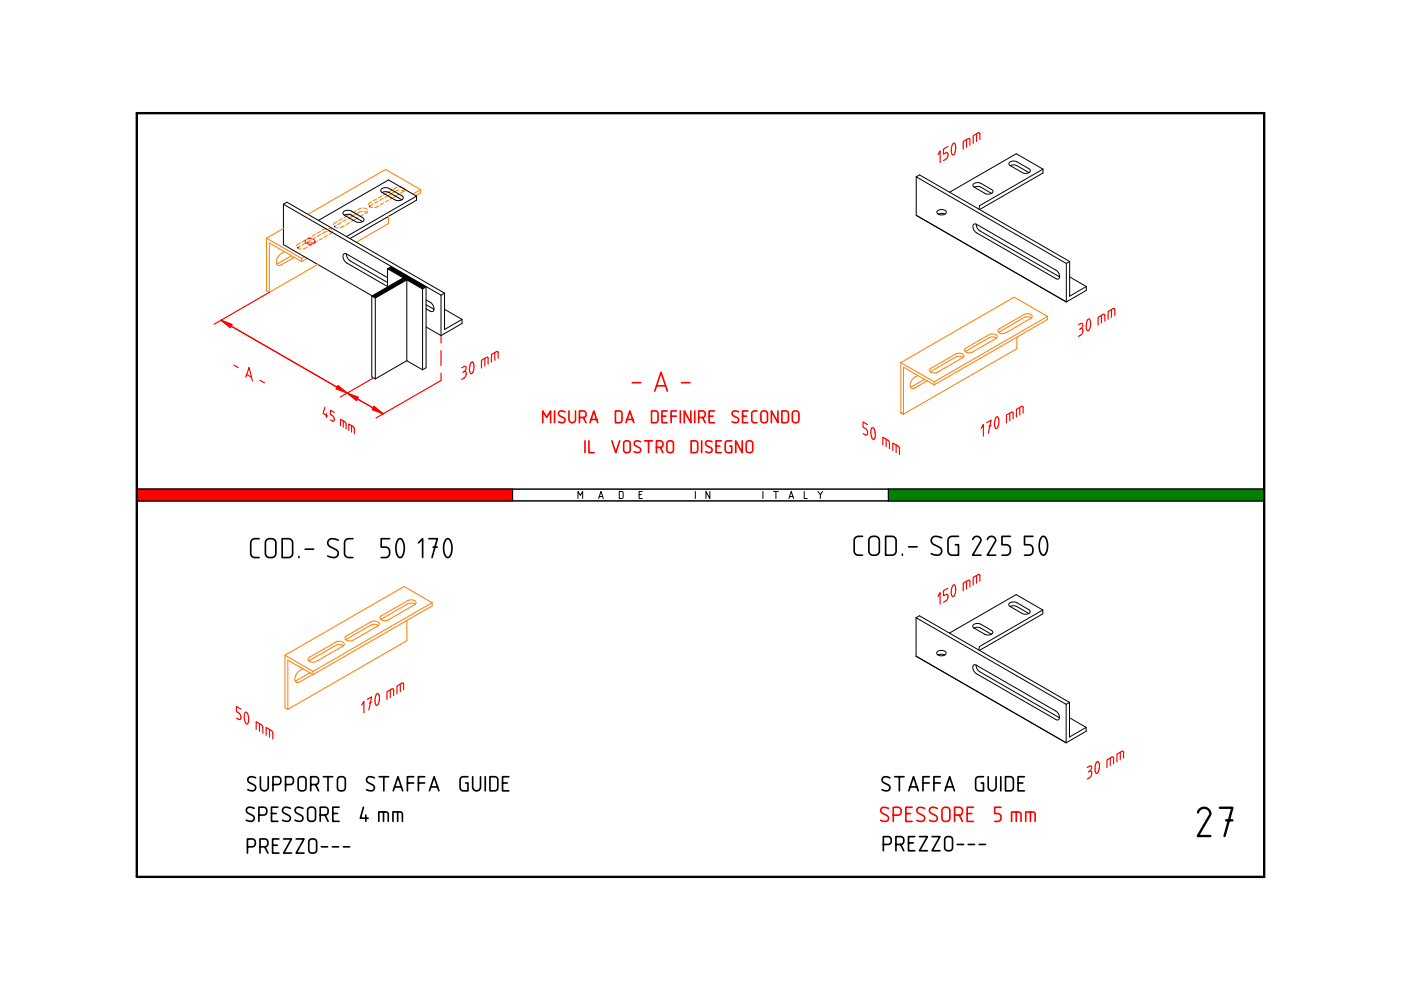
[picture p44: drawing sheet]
<svg xmlns="http://www.w3.org/2000/svg" width="297mm" height="210mm" viewBox="0 0 297 210" stroke-linecap="round" stroke-linejoin="round" font-family="sans-serif">
<path d="M29 24h239M29 185.9h239" fill="none" stroke="#000" stroke-width=".5"/>
<g fill="none" stroke="#000" stroke-width=".21">
<path d="M108.7 103.7h79.7v2.5h-79.7zM122.5 105.7v-1.5l.5 .8 .5-.8v1.5M126.9 105.7l.5-1.5 .5 1.5M127.1 105.3h.7M131.3 104.2h.6l.2 .2v1l-.2 .3h-.6zM135.5 104.9h.5M136.2 104.2h-.7v1.5h.7M147.4 104.2v1.5M150.5 104.2v1.5l-.8-1.5v1.5M161.8 104.2v1.5M164 104.2h1M164.5 104.2v1.5"/>
<path d="M167.3 105.7l.5-1.5 .5 1.5M167.4 105.3h.7M170.5 104.2v1.5h.7M173.4 104.2l.5 .7v.8M174.4 104.2l-.5 .7"/>
</g>
<path d="M29 106.2h79.7M29 103.7h79.7M188.4 103.7h79.6v2.5h-79.6" fill="none" stroke="#000" stroke-width=".3"/>
<path d="M188.4 103.7h79.6v2.5h-79.6z" fill-rule="evenodd" fill="#008000"/>
<path d="M29 103.7v2.5" fill="none" stroke="#000" stroke-width=".3"/>
<path d="M29 103.7h79.7v2.5h-79.7z" fill-rule="evenodd" fill="#f00"/>
<path d="M29 24v161.9M268 24v161.9M254 172.3a1.3 1.3 0 0 1 1.5-1 1.3 1.3 0 0 1 1 1.5l-2.5 4.5h2.6M258.6 171.3h2.7l-1.7 6M260 173.9h1.3" fill="none" stroke="#000" stroke-width=".5"/>
<g fill="none" stroke="#000" stroke-width=".21">
<path d="M194.3 37.5v8.2l31.8 18.3M194.3 37.5l31.8 18.4M194.3 37.5l.7-.4 31.8 18.3M206.4 39l.6-.3 .9 .1 2.4 1.4 .2 .5-.6 .4h-1l-2.4-1.5-.2-.3zM206.6 39.7l.5-.2 .7 .1 2.4 1.4M214 34.4l.7-.2 .8 .1 2.7 1.5 .2 .5-.6 .4h-.9l-2.8-1.6-.2-.4zM214.2 35.1l.6-.1h.6l2.8 1.6M218.2 36.6h.1M221.1 35.9l-13.4 7.7-.1 .7M221.1 35.9l-5.6-3.3-14.2 8.2M221.1 35.9v.8l-13.4 7.7M60.1 43.3v8.6l18.8 10.8"/>
<path d="M60.1 43.3l33.4 19.3M60.1 43.3l.7-.4 33.4 19.3M63.2 52.5l-.1 .1M71 48l-.1 .1M72.8 44.9l.8-.3 .8 .1 2.6 1.5 .2 .5-.7 .4-1-.1-2.6-1.5-.2-.3zM73 45.6l.6-.2 .7 .1 2.6 1.5M73.5 53.8l.1 .8 .6 .7 8 4.6M76.9 47h.1M78.4 43.7l-.1 .1M80.9 40.1l.7-.3 .8 .1 2.9 1.6 .2 .3v.3l-.7 .4-1-.1-2.9-1.7-.2-.3zM81 40.8l.7-.2 .6 .1 2.9 1.7M82.2 58.9l-8.7-5-.4-.1-.3 .2v.9l.6 .8 8.8 5.1"/>
<path d="M82.2 57l.7-.4 7.4 4.2M82.2 57l3.3 1.9-6.7 3.9M82.2 57v3.8M85.2 42.4h.1M86.2 59.3l3.4 2M86.2 59.3l-6.6 3.9M86.2 59.3v17.2M88.3 41.6l-5.9-3.4-14.9 8.5M88.3 41.6v.8l-14.1 8.2M88.3 41.6l-14.8 8.6M198.8 44.7l.5-.2h.6l.6 .2 .1 .4-.4 .4-.9 .1-.6-.4zM198.9 45.4l.7-.2 .7 .2"/>
<path d="M206.4 47.6h.6l16.9 9.7 .7 .8v.9l-.3 .2-.4-.1-16.9-9.8-.6-.9-.1-.5zM207 47.5l.2 .8 .5 .6 17 9.8M210.2 41h.1M226.1 55.9v8.1M226.8 55.4v7.4l3.5-2M226.8 58.7l3.5 2.1M226.8 55.4l-.7 .5M78.8 62.8l.8 .4M78.8 62.8v17.1l.8 .4M79.6 63.2v17.1M86.2 76.5l3.4 1.9M86.2 76.5l-6.6 3.8"/>
<path d="M89.6 61.3v17.1M90.3 63.6l1.3 .8 .3 .6 .1 .5-.1 .4-.3 .2-1.3-.6M90.3 69.3l3.2 1.9M90.3 64.6l1.7 1M90.3 60.8l-.7 .5M90.3 60.8v17.2l-.7 .4M93.5 62.6v8.6M94.2 62.2v7.7l3.8-2.2M94.2 65.6l3.8 2.1M94.2 62.2l-.7 .4M98 67.7v.9l-4.5 2.6M230.3 60.8v.8l-4.2 2.4"/>
<path d="M29 106.2h239M29 103.7h239M108.7 103.7v2.5M188.4 103.7v2.5M194.2 131v8.1l31.8 18.4M194.2 131l31.8 18.3M194.2 131l.7-.4 31.9 18.3M198.7 138.2l.5-.3h.7l.5 .3 .2 .3-.5 .5h-.8l-.6-.3zM198.9 138.9l.7-.2 .7 .2M206.4 132.5l.6-.3 .8 .1 2.5 1.4 .2 .5-.7 .4-.9-.1-2.5-1.4-.2-.3zM206.5 133.2l.6-.2 .6 .1 2.5 1.4M210.2 134.5h.1"/>
<path d="M214 127.9l.7-.3 .8 .1 2.7 1.6 .2 .5-.6 .4-1-.1-2.7-1.6-.2-.3zM214.2 128.6l.6-.2 .6 .1 2.7 1.6M218.1 130.1h.1M221.1 129.3l-13.4 7.8-.2 .7M221.1 129.3l-5.7-3.2-14.1 8.1M221.1 129.3v.9l-13.4 7.7M206.4 141h.6l16.9 9.8 .6 .8v.9l-.2 .2-.4-.1-16.9-9.8-.7-.9-.1-.5zM207 141l.1 .8 .6 .6 16.9 9.8M226 149.3v8.2M226.8 148.9v7.4l3.5-2.1M226.8 152.2l3.5 2M226.8 148.9l-.8 .4"/>
<path d="M230.3 154.2v.8l-4.3 2.5"/>
</g>
<g fill="none" stroke="#ff7f00" stroke-width=".21">
<path d="M84.2 39.7l-.9 .5M84.6 39.6l.8 .2 .4 .4-.2 .3-.8 .5M56.5 50.5v11.1l.6 .4M56.5 50.5l7.4 4.3M60.1 48.4l-3.6 2.1M60.3 53.4l-.9 .6-.6 .7-.2 .9 .3 .6h.6l2.9-1.6M61.8 54.2l-3.1 1.7M63 52.5l.8 .3M63.7 51.5l-.8 .7M63.7 52.2l-.5 .3M63.9 55.5l-6.8-4v10.5M63.9 54.8v.7"/>
<path d="M64.5 54.4l-.6 .4M64.7 50.9l-.7 .4M64.7 51.6l-.7 .4M65.1 54.8l-1.2 .7M65.1 52.4l-.9 .4M65.8 50.3l-.7 .4M65.8 51l-.7 .4M66.2 51.8l-.7 .4M66.9 49.7l-.7 .4M66.9 50.3l-.7 .5M67.3 51.1l-.7 .4M67.4 56.1l-10.3 5.9"/>
<path d="M67.9 49l-.7 .5M67.9 49.7l-.7 .4M68.4 50.5l-.8 .4M69.2 48.4l-.9 .4M69.4 49.1l-1.1 .4M69.4 49.9l-.7 .4M69.6 48.4l.8 .3M69.8 49.1l.6 .2M70.6 49.1l-.8 .6M70.8 48l.8 .3M71.3 47.8l-.3 .2M71.5 47l-.6 .4-.2 .3"/>
<path d="M72.3 47.2l-.7 .4M72.6 46.4l-.7 .4M73 47.8l-1 .5M73.4 46.6l-.7 .4M74.1 47.2l-.7 .4M74.4 45.3l-1.5 .9M75.3 45.5l-1.5 .9M75.5 44.7l-.7 .4M76 46.1l-1.6 .9M76.7 44.1l-.8 .4M76.8 44.8l-1.1 .5M77 45.5l-.7 .4"/>
<path d="M77.1 44.1l.7 .3M77.2 44.8l.6 .3M78 44.8l-.6 .5M78.3 43.7l.7 .3M78.8 42.8l-.7 .6M79.1 43.3l-.7 .4M79.8 42.2l-.7 .4M80.1 42.7l-.7 .4M80.3 43.7l-.9 .3M80.9 41.6l-.7 .4M81.2 42.1l-.7 .4M81.3 43l-.7 .4"/>
<path d="M82.4 45.9v1.5l-6.9 4M82.4 42.4l-.7 .4M83 40.4l-1.7 1M84.5 41.2l-1.7 1M84.6 40.3l-.6 .2-2.4 1.4M85 40.3l.6 .3M89.2 40.2l-1.6 1M89.2 40.2v.7l-1 .6M89.2 40.2l-7.4-4.3-16.5 9.5M191 76.9v10.6M191 76.9l7.1 4.1M194.6 79.6l-.9 .6-.5 .7-.2 .8 .3 .6h.6l2.7-1.5"/>
<path d="M197.2 78.2l5.6-3.2 .9-.1 .6 .4-.2 .5-5.5 3.2-.6 .1-.6-.2-.3-.3zM204.2 75.8l-.7-.3-.7 .1-5.6 3.2M204.6 73.9l5.3-3 .9-.1 .6 .4-.2 .6-5.1 2.9-.7 .1-.6-.1-.3-.4zM211.3 71.7l-.7-.2-.8 .1-5.1 3M211.7 69.9l5.6-3.3 .9-.1 .6 .5-.2 .5-5.5 3.1-.6 .1-.6-.1-.3-.4zM215.6 71.5v2.4l-24 13.9v-9.9l6.5 3.7M218.7 67.4l-.7-.2-.8 .1-5.5 3.2M222.1 67.1l-24 13.9M222.1 67.1v.6l-24 13.9M222.1 67.1l-7.1-4.1-24 13.9M196 80.4l-3 1.7M198.1 81v.6"/>
<path d="M199.6 80.7h.1M60.4 138.9l6 3.5M60.4 138.9v11.2l.6 .3M65.5 139.5l5.8-3.4 1-.1 .7 .4v.3l-.3 .3-5.7 3.3-.7 .1-.6-.2-.4-.3zM72.8 136.9l-.7-.2-.8 .1-5.8 3.3M73.3 135l5.5-3.2 .9-.1 .7 .5v.2l-.3 .3-5.3 3.1-.7 .1-.6-.2-.4-.3zM80.2 132.6l-.7-.2-.8 .1-5.4 3.1M80.7 130.7l5.9-3.4 .9-.1 .7 .5v.2l-.3 .3-5.7 3.3-.7 .1-.6-.2-.3-.3zM86.3 131.6v4.2l-25.3 14.6M88 128.1l-.7-.2-.8 .1-5.8 3.3M91.6 127.8l-5.9-3.4-25.3 14.5M91.6 127.8l-25.2 14.6"/>
<path d="M91.6 127.8v.7l-25.2 14.5M63.6 141.5h.1M64.2 141.8h.1M64.2 141.8l-.9 .6-.6 .7-.2 1 .3 .6 .6-.1 2.9-1.6M65.7 142.7h.1M65.7 142.7l-3.1 1.7M66.4 143l-5.4-3v10.4M66.4 142.4v.6"/>
</g>
<path d="M64.9 50.8l-.2 .4 .2 .3M65.2 51.7l.9 .1M65.5 51.4l-.5 .2M66.1 50.6h-.9M66.5 50.7l.3 .4-.1 .3-.2 .2-.6-.2" fill="none" stroke="#f00" stroke-width=".21"/>
<path d="M82.2 57l.7-.4 7.4 4.2-.7 .5-3.4-2-6.6 3.9-.8-.4 6.7-3.9z" fill-rule="evenodd" fill="#000"/>
<path d="M191 87.5l.6 .3" fill="none" stroke="#ff7f00" stroke-width=".35"/>
<g fill="none" stroke="#000" stroke-width=".35">
<path d="M54.9 114.2h-.9a.89 .89 0 0 0-.8 .9v2.2a.89 .89 0 0 0 .8 .9h.9M56.5 114.5l.5-.3h.6a.89 .89 0 0 1 .9 .9v2.2a.89 .89 0 0 1-.9 .9h-.4a.89 .89 0 0 1-.9-.9v-2.3zM59.8 114.2h1.4a.89 .89 0 0 1 .8 .9v2.2a.89 .89 0 0 1-.8 .9h-1.4zM63.4 118v.2M64.7 116.4h1.8M71.7 114.5a1.47 1.47 0 0 0-2.1 .2 .89 .89 0 0 0 .4 1.2l1.2 .6a.95 .95 0 0 1 .3 1.4 .95 .95 0 0 1-1.3 .2l-.7-.2M74.8 114.2h-.9a.89 .89 0 0 0-.9 .9v2.2a.89 .89 0 0 0 .9 .9h.9M82.6 114.2h-1.8v1.8h.9a.89 .89 0 0 1 .9 .9v.4a.89 .89 0 0 1-.9 .9h-.9M84.5 114.4l.3-.2a1.03 1.03 0 0 1 .8 1.1 2.73 2.73 0 0 1-.6 2.9h-.2a1.03 1.03 0 0 1-.8-1.1 3.3 3.3 0 0 1 .5-2.7zM88.7 115.1l.9-.9v4M90.9 114.2h1.8l-1.1 4M91.8 116h.9"/>
<path d="M94.6 114.4l.3-.2a1.03 1.03 0 0 1 .8 1.1 2.73 2.73 0 0 1-.6 2.9h-.2a1.03 1.03 0 0 1-.8-1.1 3.3 3.3 0 0 1 .5-2.7zM182.9 113.7h-.9a.89 .89 0 0 0-.9 .9v2.2a.89 .89 0 0 0 .9 .9h.9M184.5 114l.4-.3h.6a.89 .89 0 0 1 .9 .9v2.2a.89 .89 0 0 1-.9 .9h-.4a.89 .89 0 0 1-.9-.9v-2.3zM187.8 113.7h1.3a.89 .89 0 0 1 .9 .9v2.2a.89 .89 0 0 1-.9 .9h-1.3zM191.3 117.5v.2M192.7 115.9h1.7M199.7 114a1.47 1.47 0 0 0-2.2 .2 .89 .89 0 0 0 .4 1.2l1.3 .6a.95 .95 0 0 1 .3 1.4 .95 .95 0 0 1-1.3 .2l-.8-.2M203.2 113.7h-1.3a.89 .89 0 0 0-.9 .9v2.2a.89 .89 0 0 0 .9 .9h1.3v-2.2h-.7M206.2 114.4a.87 .87 0 0 1 1.1-.7 .87 .87 0 0 1 .6 1.1l-1.7 2.9h1.8M209.4 114.4a.87 .87 0 0 1 1-.7 .87 .87 0 0 1 .6 1.1l-1.7 2.9h1.8M214.2 113.7h-1.8v1.8h.9a.89 .89 0 0 1 .9 .9v.4a.89 .89 0 0 1-.9 .9h-.9M219 113.7h-1.8v1.8h.9a.89 .89 0 0 1 .9 .9v.4a.89 .89 0 0 1-.9 .9h-.9"/>
<path d="M220.9 113.9l.3-.2a1.03 1.03 0 0 1 .8 1.1 2.73 2.73 0 0 1-.7 2.9h-.1a1.03 1.03 0 0 1-.8-1.1 3.3 3.3 0 0 1 .5-2.7zM52.5 179.5h1a.67 .67 0 0 0 .6-.6v-.4a.67 .67 0 0 0-.6-.6h-1v3M53.9 171.4a1.03 1.03 0 0 0-1.6 .2 .67 .67 0 0 0 .3 .8l.9 .5a.67 .67 0 0 1 .3 .8 .67 .67 0 0 1-.7 .4l-.9-.2M54.2 164.9a1.03 1.03 0 0 0-1.6 .2 .67 .67 0 0 0 .3 .8l.9 .5a.67 .67 0 0 1 .4 .9 .67 .67 0 0 1-.8 .4l-.9-.3M54.9 172.8h1a.67 .67 0 0 0 .7-.7v-.3a.67 .67 0 0 0-.7-.7h-1v3M55.1 179.5h1a.67 .67 0 0 0 .7-.6v-.4a.67 .67 0 0 0-.7-.6h-1v3M55.2 164.7v2.1a.83 .83 0 0 0 .8 .9 .83 .83 0 0 0 .9-.9v-2.1M56.1 179.5l.7 1.4M57.6 172.5h1M57.8 179.2h1M57.9 166.3h1a.67 .67 0 0 0 .6-.6v-.4a.67 .67 0 0 0-.6-.6h-1v3M58.9 171.1h-1.3v3h1.3"/>
<path d="M59.1 177.9h-1.3v3h1.3M60.1 177.9h1.7l-1.7 3h1.7M60.5 166.3h1a.67 .67 0 0 0 .7-.6v-.4a.67 .67 0 0 0-.7-.6h-1v3M61.6 171.4a1.03 1.03 0 0 0-1.7 .2 .67 .67 0 0 0 .4 .8l.9 .5a.67 .67 0 0 1 .3 .8 .67 .67 0 0 1-.8 .4l-.8-.2M62.8 177.9h1.7l-1.7 3h1.7M63.4 164.9l.8-.2a.67 .67 0 0 1 .7 .6v1.7a.67 .67 0 0 1-.7 .7h-.3a.67 .67 0 0 1-.7-.7v-1.7zM64.2 171.4a1.03 1.03 0 0 0-1.6 .2 .67 .67 0 0 0 .3 .8l1 .5a.67 .67 0 0 1 .3 .8 .67 .67 0 0 1-.8 .4l-.8-.2M65.4 171.3l.8-.2a.67 .67 0 0 1 .7 .7v1.7a.67 .67 0 0 1-.7 .6h-.3a.67 .67 0 0 1-.7-.6v-1.8zM65.7 178.1l.8-.2a.67 .67 0 0 1 .6 .6v1.7a.67 .67 0 0 1-.6 .7h-.4a.67 .67 0 0 1-.6-.7v-1.7zM65.9 166.3h1a.67 .67 0 0 0 .6-.6v-.4a.67 .67 0 0 0-.6-.6h-1v3M66.9 166.3l.6 1.4M67.9 172.8h1a.67 .67 0 0 0 .7-.7v-.3a.67 .67 0 0 0-.7-.7h-1v3"/>
<path d="M68.1 179.5h1.4M68.5 164.7h2M68.9 172.8l.7 1.3M69.5 164.7v3M70.5 179.5h1.3M70.6 172.5h1M71.7 164.9l.8-.2a.67 .67 0 0 1 .7 .6v1.7a.67 .67 0 0 1-.7 .7h-.3a.67 .67 0 0 1-.7-.7v-1.7zM71.9 171.1h-1.3v3h1.3M72.8 179.5h1.3M77.1 171.1l-.7 2.4h1.7M77.6 172.8v1.3M79.4 164.9a1.03 1.03 0 0 0-1.6 .2 .67 .67 0 0 0 .3 .8l.9 .5a.67 .67 0 0 1 .3 .9 .67 .67 0 0 1-.8 .4l-.8-.3"/>
<path d="M80.3 174.1v-2h1.6l.3 .2 .1 .3v1.5M80.4 164.7h2M81.3 172.1v2M81.4 164.7v3M83.3 174.1v-2h1.6l.3 .2 .1 .3v1.5M83.4 167.7l1-3 1 3M83.7 166.8h1.4M84.3 172.1v2M86.4 166h1.3M87.7 164.7h-1.3v3M88.7 166h1.3M90 164.7h-1.3v3"/>
<path d="M91 167.7l1-3 1 3M91.3 166.8h1.5M99.2 164.7h-1a.67 .67 0 0 0-.7 .6v1.7a.67 .67 0 0 0 .7 .7h1v-1.7h-.5M100.2 164.7v2.1a.83 .83 0 0 0 .8 .9 .83 .83 0 0 0 .9-.9v-2.1M102.9 164.7v3M103.9 164.7h1a.67 .67 0 0 1 .6 .6v1.7a.67 .67 0 0 1-.6 .7h-1zM106.5 166h1M107.9 164.7h-1.4v3h1.4M187.3 179h1a.67 .67 0 0 0 .7-.6v-.4a.67 .67 0 0 0-.7-.6h-1v3M188.7 164.9a1.03 1.03 0 0 0-1.6 .2 .67 .67 0 0 0 .3 .8l.9 .5a.67 .67 0 0 1 .3 .9 .67 .67 0 0 1-.8 .4l-.8-.3M189.7 164.7h2M190 179h1a.67 .67 0 0 0 .6-.6v-.4a.67 .67 0 0 0-.6-.6h-1v3"/>
<path d="M190.7 164.7v3M191 179l.6 1.4M192.6 178.7h1M192.7 167.7l1-3 1 3M193 166.8h1.4M194 177.4h-1.4v3h1.4M195 177.4h1.6l-1.6 3h1.6M195.7 166h1.3M197 164.7h-1.3v3M197.6 177.4h1.7l-1.7 3h1.7M198 166h1.4M199.4 164.7h-1.4v3"/>
<path d="M200.4 167.7l1-3 1 3M200.5 177.6l.8-.2a.67 .67 0 0 1 .7 .6v1.7a.67 .67 0 0 1-.7 .7h-.3a.67 .67 0 0 1-.7-.7v-1.7zM200.6 166.8h1.5M203 179h1.3M205.3 179h1.3M207.6 179h1.4M208.5 164.7h-1a.67 .67 0 0 0-.6 .6v1.7a.67 .67 0 0 0 .6 .7h1v-1.7h-.5M209.5 164.7v2.1a.83 .83 0 0 0 .9 .9 .83 .83 0 0 0 .8-.9v-2.1M212.2 164.7v3M213.2 164.7h1a.67 .67 0 0 1 .7 .6v1.7a.67 .67 0 0 1-.7 .7h-1zM215.9 166h1M217.2 164.7h-1.3v3h1.3"/>
</g>
<g fill="none" stroke="#f00" stroke-width=".35">
<path d="M188.4 171.4a1.03 1.03 0 0 0-1.6 .2 .67 .67 0 0 0 .3 .8l.9 .5a.67 .67 0 0 1 .3 .8 .67 .67 0 0 1-.8 .5l-.8-.3M189.4 172.8h1a.67 .67 0 0 0 .7-.6v-.4a.67 .67 0 0 0-.7-.6h-1v3M192.1 172.5h1M193.4 171.2h-1.3v3h1.3M196.1 171.4a1.03 1.03 0 0 0-1.7 .2 .67 .67 0 0 0 .4 .8l.9 .5a.67 .67 0 0 1 .3 .8 .67 .67 0 0 1-.8 .5l-.8-.3M198.7 171.4a1.03 1.03 0 0 0-1.6 .2 .67 .67 0 0 0 .3 .8l1 .5a.67 .67 0 0 1 .3 .8 .67 .67 0 0 1-.8 .5l-.8-.3M199.9 171.4l.8-.2a.67 .67 0 0 1 .7 .6v1.7a.67 .67 0 0 1-.7 .7h-.3a.67 .67 0 0 1-.7-.7v-1.7zM202.4 172.8h1a.67 .67 0 0 0 .7-.6v-.4a.67 .67 0 0 0-.7-.6h-1v3M203.4 172.8l.7 1.4M205.1 172.5h1M206.4 171.2h-1.3v3h1.3M212.2 171.2h-1.3v1.3h.7a.67 .67 0 0 1 .6 .7v.3a.67 .67 0 0 1-.6 .7h-.7"/>
<path d="M214.5 174.2v-2h1.5l.3 .1 .2 .3v1.6M215.5 172.2v2M217.5 174.2v-2h1.5l.3 .1 .2 .3v1.6M218.5 172.2v2"/>
</g>
<path d="M57.1 62l-11.7 6.8M79.2 80.1l-7.1 4.1" fill="none" stroke="#f00" stroke-width=".25"/>
<path d="M46.9 67.9l2.3 .9-.4 .7z" fill="#f00"/>
<path d="M46.9 67.9l2.3 .9-.4 .7z" fill="#f00" stroke="#f00" stroke-width=".25"/>
<path d="M46.9 67.9l26.7 15.4" fill="none" stroke="#f00" stroke-width=".25"/>
<path d="M71.7 81.7l1.9 1.6-2.4-.9z" fill="#f00"/>
<path d="M71.7 81.7l1.9 1.6-2.4-.9z" fill="#f00" stroke="#f00" stroke-width=".25"/>
<path d="M46.9 67.9l26.7 15.4M79.8 88.6h.1M93.5 80.7l-13.7 7.9" fill="none" stroke="#f00" stroke-width=".25"/>
<path d="M79.3 86.1l2 1.6-2.4-.8z" fill="#f00"/>
<path d="M79.3 86.1l2 1.6-2.4-.8z" fill="#f00" stroke="#f00" stroke-width=".25"/>
<path d="M73.6 83.3l7.7 4.4" fill="none" stroke="#f00" stroke-width=".25"/>
<path d="M73.6 83.3l2.4 .9-.4 .7z" fill="#f00"/>
<path d="M73.6 83.3l2.4 .9-.4 .7z" fill="#f00" stroke="#f00" stroke-width=".25"/>
<g fill="none" stroke="#f00" stroke-width=".25">
<path d="M198.9 32.8l.4-.8v2.5M201 31.1l-1 .5v1.1l.7-.3 .3 .3-.2 .8-.8 .5M202.1 30.4l.2-.1 .2 .2 .1 .9-.2 1-.4 .5-.2-.4-.1-.7 .1-.8zM204.9 29.6v1.6M205.6 30.8v-1.3l-.2-.2-1.2 .7v1.6M207 28.4v1.6M207.8 29.6v-1.3l-.3-.2-1.2 .7v1.6M49.6 77.4l.9 .6M52.1 80l.7-2.1 .7 2.9M52.3 79.4l1 .6M93.5 71.2v1.5M93.5 74.3v3.2"/>
<path d="M93.5 79.1v1.6M97.9 78l.6-.3 .3 .1v.5l-.4 .5M98.4 78.8l.4 .1v.7l-.3 .5-.6 .3M98.4 78.8l-.3 .1M99.9 76.8l.3-.1 .1 .2 .2 .9-.2 1-.4 .4-.3-.3-.1-.7 .2-.8zM102.8 76v1.6M103.5 77.2v-1.3l-.2-.2-1.2 .7v1.6M104.9 74.8v1.6M105.6 76v-1.3l-.2-.2-1.2 .7v1.6M228.6 68.9l.6-.3 .3 .1v.5l-.4 .5M229.1 69.7h.4v.8l-.2 .4-.7 .4M229.1 69.7l-.2 .1"/>
<path d="M230.7 67.7l.2-.1 .2 .2 .1 .9-.2 1-.4 .4-.2-.3-.1-.7 .1-.8zM233.5 66.9v1.6M234.2 68.1v-1.3l-.2-.2-1.2 .7v1.6M235.7 65.6v1.7M236.4 66.9v-1.3l-.3-.2-1.2 .7v1.6M55.1 80.6l1 .6M68.9 86.3l-.4 1.4 1 .5M69.2 87.6v.9M70.9 87.4l-.8-.4v.9l.5 .4 .3 .5-.2 .5-.6-.3M72.2 90.2v-1.3l1.1 .7 .1 1.3M72.8 89.2v1.4M73.6 83.3l7.7 4.4"/>
<path d="M74 91.3v-1.4l1 .7 .1 1.3M74.5 90.2v1.4M183.9 90l-.9-.5v1.1l.7 .4 .2 .7v.4l-.2 .1-.7-.3M184.9 90.7l.4 .2 .2 .8v1.1l-.3 .4-.3-.3-.2-.8v-.9zM187.2 94.3v-1.6l1.3 .9 .1 1.6M187.9 93.1v1.6M189.3 95.6v-1.7l1.3 .9 .1 1.6M190 94.3v1.7M208 90.8l.5-.8v2.5M209.2 89.6l.9-.5-.5 2.8M210.1 90.2l-.4 .2M211.2 88.5l.3-.1 .1 .1 .2 .9-.2 1-.4 .5-.3-.3-.1-.8 .2-.8z"/>
<path d="M214.1 87.6v1.6M214.8 88.8v-1.3l-.2-.1-1.2 .6v1.6M216.2 86.4v1.6M216.9 87.6v-1.3l-.2-.2-1.2 .7v1.6M198.9 126.5l.4-.8v2.4M201 124.7l-1 .5v1.1l.7-.3 .3 .3-.2 .9-.8 .5M202.1 124.1l.2-.1 .2 .2 .1 .8-.2 1.1-.4 .4-.2-.3-.1-.7 .1-.8zM204.9 123.2v1.7M205.6 124.5v-1.3l-.2-.2-1.2 .6v1.7M207 122v1.6M207.8 123.2v-1.3l-.3-.1-1.2 .6v1.7M51.1 150.3l-1-.5v1.1l.7 .4 .3 .7v.4l-.2 .2-.8-.4"/>
<path d="M52 151l.4 .2 .3 .9v1l-.3 .4-.3-.2-.3-.9v-.8zM54.3 154.7v-1.7l1.3 .9 .1 1.6M55 153.4v1.7M56.4 155.9v-1.7l1.3 .9 .1 1.6M57.1 154.7v1.6M76.7 149.5l.5-.8v2.4M77.9 148.3l.9-.6-.6 2.8M78.8 148.8l-.5 .3M79.9 147.1l.2-.1 .2 .2 .1 .9-.1 1-.4 .4-.3-.3-.1-.7 .1-.8zM82.7 146.3v1.6M83.5 147.5v-1.3l-.3-.2-1.2 .7v1.6M84.9 145.1v1.6"/>
<path d="M85.6 146.3v-1.3l-.3-.2-1.1 .7v1.6M237.5 159.5v1.6M230.5 162.7l.6-.3 .3 .1v.5l-.4 .5M231 163.5l.4 .1v.7l-.3 .5-.6 .4M231 163.5l-.3 .2M232.5 161.6l.3-.1 .1 .1 .2 .9-.2 1.1-.4 .4-.3-.3v-.7l.1-.8zM235.4 160.7v1.7M236.1 161.9v-1.2l-.2-.2-1.2 .6v1.7M238.2 160.7v-1.3l-.2-.2-1.2 .7v1.6"/>
</g>
<g fill="none" stroke="#f00" stroke-width=".35">
<path d="M115.1 89.6v-2.5l.8 1.4 .8-1.4v2.5M117.6 87.1v2.5M119.8 87.3a.82 .82 0 0 0-1.4 .3l.2 .5 .9 .5a.56 .56 0 0 1 .2 .7 .56 .56 0 0 1-.6 .3l-.7-.2M120.6 87.1v1.8a.69 .69 0 0 0 .7 .7 .69 .69 0 0 0 .7-.7v-1.8M122.9 88.5h.8a.56 .56 0 0 0 .5-.5v-.3a.56 .56 0 0 0-.5-.6h-.8v2.5M123.7 88.5l.5 1.1M124 93.5v2.5M124.9 93.5v2.5h1.1M125.1 89.6l.8-2.5 .8 2.5M125.3 88.9h1.2M129.7 93.5l.9 2.5 .8-2.5M130.5 87.1h.8a.56 .56 0 0 1 .6 .6v1.4a.56 .56 0 0 1-.6 .5h-.8z"/>
<path d="M132.4 93.6l.7-.1a.56 .56 0 0 1 .5 .5v1.4a.56 .56 0 0 1-.5 .6h-.3a.56 .56 0 0 1-.6-.6v-1.4zM132.7 89.6l.8-2.5 .9 2.5M132.9 88.9h1.2M134 81.1h1.8M135.8 93.7a.82 .82 0 0 0-1.3 .2l.1 .5 1 .6a.56 .56 0 0 1 .2 .6 .56 .56 0 0 1-.7 .4l-.6-.2M136.7 93.5h1.6M137.5 93.5v2.5M138.1 87.1h.9a.56 .56 0 0 1 .5 .6v1.4a.56 .56 0 0 1-.5 .5h-.9zM138.8 82.9l1.4-4 1.3 4M139.2 94.9h.8a.56 .56 0 0 0 .6-.6v-.3a.56 .56 0 0 0-.6-.5h-.8v2.5M139.2 81.8h1.9M140 94.9l.6 1.1"/>
<path d="M140.4 88.2h.8M141.5 87.1h-1.1v2.5h1.1M141.6 93.6l.6-.1a.56 .56 0 0 1 .6 .5v1.4a.56 .56 0 0 1-.6 .6h-.2a.56 .56 0 0 1-.6-.6v-1.4zM142.3 88.2h1.1M143.4 87.1h-1.1v2.5M144.2 87.1v2.5M144.5 81.1h1.8M146.5 87.1v2.5l-1.4-2.5v2.5M146.5 93.5h.9a.56 .56 0 0 1 .5 .5v1.4a.56 .56 0 0 1-.5 .6h-.9zM147.3 87.1v2.5M148.1 88.5h.9a.56 .56 0 0 0 .5-.5v-.3a.56 .56 0 0 0-.5-.6h-.9v2.5M148.8 93.5v2.5"/>
<path d="M149 88.5l.5 1.1M150.4 88.2h.8M151 93.7a.82 .82 0 0 0-1.4 .2l.2 .5 .9 .6a.56 .56 0 0 1 .2 .6 .56 .56 0 0 1-.6 .4l-.7-.2M151.5 87.1h-1.1v2.5h1.1M151.8 94.6h.8M152.9 93.5h-1.1v2.5h1.1M155.1 93.5h-.8a.56 .56 0 0 0-.5 .5v1.4a.56 .56 0 0 0 .5 .6h.8v-1.4h-.4M156.6 87.3a.82 .82 0 0 0-1.4 .3l.2 .5 1 .5a.56 .56 0 0 1 .2 .7 .56 .56 0 0 1-.7 .3l-.7-.2M157.4 93.5v2.5l-1.4-2.5v2.5M157.4 88.2h.9M158.4 93.6l.6-.1a.56 .56 0 0 1 .6 .5v1.4a.56 .56 0 0 1-.6 .6h-.2a.56 .56 0 0 1-.6-.6v-1.4zM158.5 87.1h-1.1v2.5h1.1"/>
<path d="M160.5 87.1h-.6a.56 .56 0 0 0-.5 .6v1.4a.56 .56 0 0 0 .5 .5h.6M161.5 87.3l.7-.2a.56 .56 0 0 1 .5 .6v1.4a.56 .56 0 0 1-.5 .5h-.3a.56 .56 0 0 1-.6-.5v-1.5zM164.9 87.1v2.5l-1.3-2.5v2.5M165.8 87.1h.8a.56 .56 0 0 1 .6 .6v1.4a.56 .56 0 0 1-.6 .5h-.8zM168.2 87.3l.6-.2a.56 .56 0 0 1 .6 .6v1.4a.56 .56 0 0 1-.6 .5h-.2a.56 .56 0 0 1-.6-.5v-1.5z"/>
</g>
</svg>
